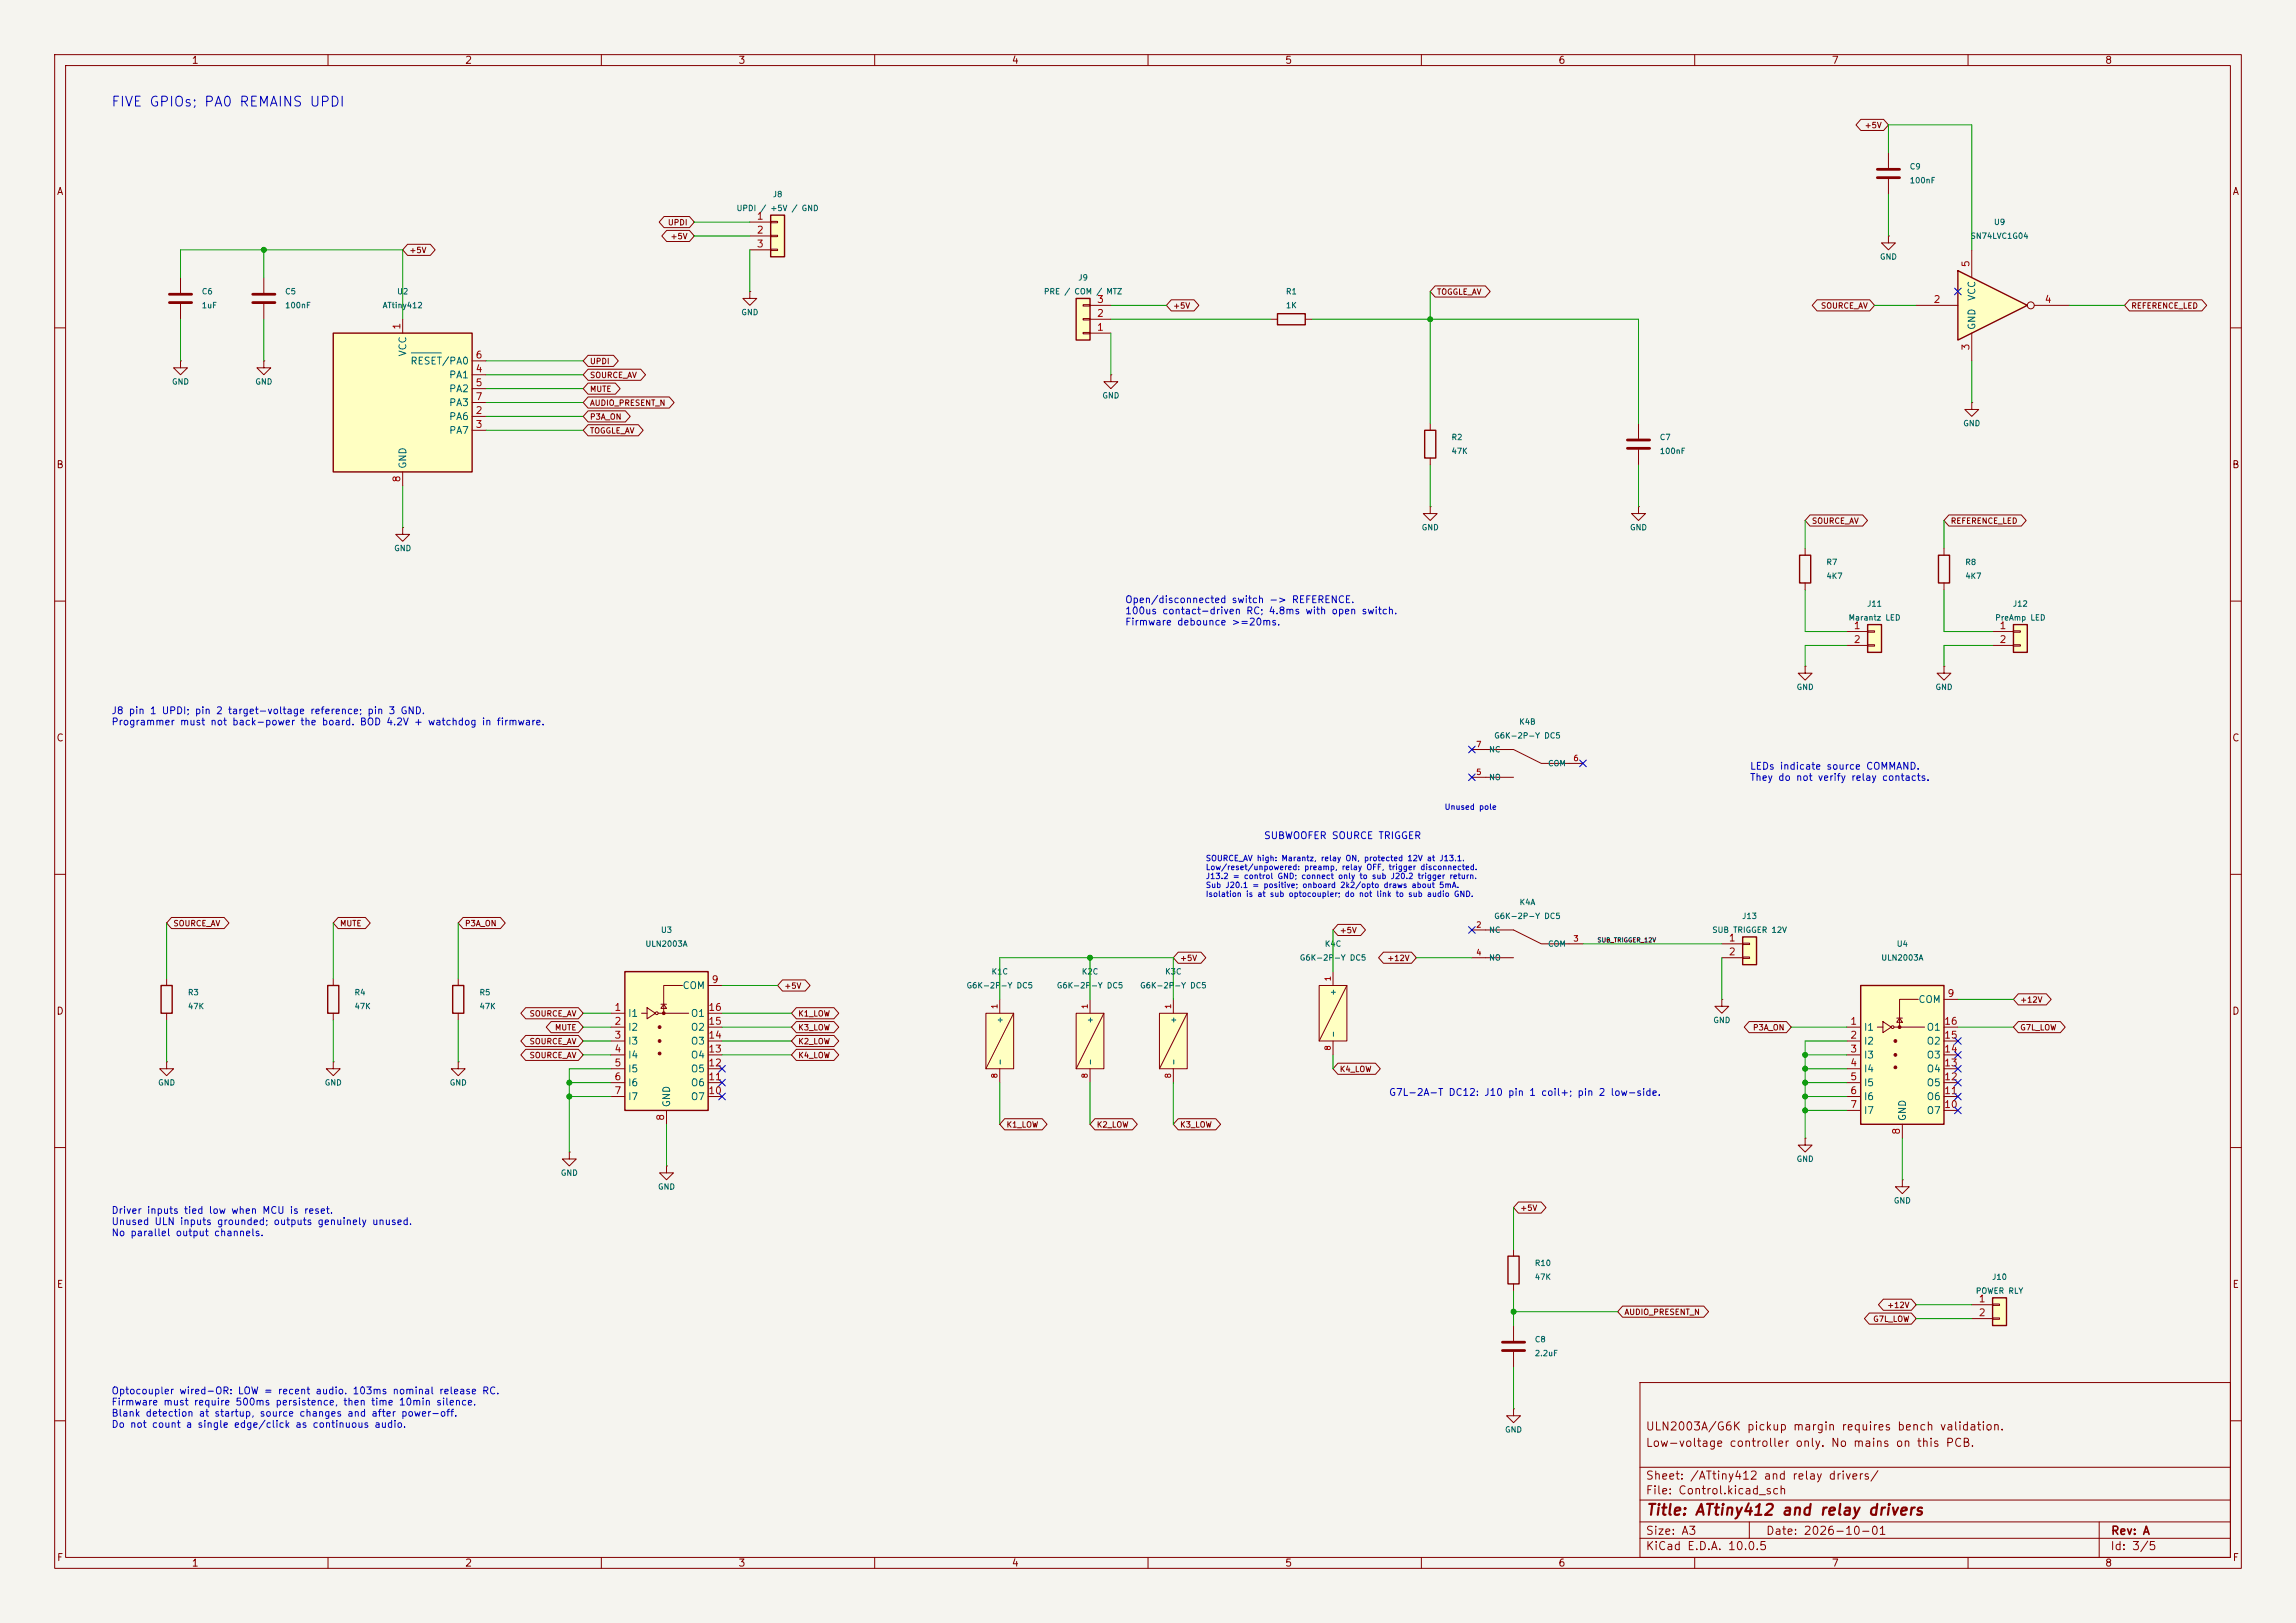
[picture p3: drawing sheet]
<svg xmlns="http://www.w3.org/2000/svg" width="420mm" height="297mm" viewBox="0 0 420 297" stroke-linecap="round" stroke-linejoin="round" font-family="sans-serif">
<defs><g id="words">
<text font-size="2" fill="#840000" x="301" y="277.8">Title: ATtiny412 and relay drivers</text>
<text font-size="1.8" fill="#0000c2" x="20.2" y="20">FIVE GPIOs; PA0 REMAINS UPDI</text>
<g font-size="1.5" fill="#840000">
<text x="300.9" y="262.1">ULN2003A/G6K pickup margin requires bench validation.</text>
<text x="300.9" y="265.1">Low-voltage controller only. No mains on this PCB.</text>
<text x="300.9" y="273.8">File: Control.kicad_sch</text>
<text x="300.9" y="271.1">Sheet: /ATtiny412 and relay drivers/</text>
<text x="300.9" y="281.2">Size: A3</text>
<text x="322.9" y="281.2">Date: 2026-10-01</text>
<text x="386" y="281.2">Rev: A</text>
<text x="300.9" y="284">KiCad E.D.A. 10.0.5</text>
<text x="385.9" y="284">Id: 3/5</text>
</g>
<g font-size="1.3" fill="#840000">
<text x="35" y="12">1</text>
<text x="85" y="12">2</text>
<text x="135" y="12">3</text>
<text x="185" y="12">4</text>
<text x="235" y="12">5</text>
<text x="285" y="12">6</text>
<text x="335" y="12">7</text>
<text x="385" y="12">8</text>
<text x="10.3" y="36">A</text>
<text x="408.3" y="36">A</text>
<text x="10.2" y="86">B</text>
<text x="408.2" y="86">B</text>
<text x="10.2" y="136">C</text>
<text x="408.2" y="136">C</text>
<text x="10.2" y="186">D</text>
<text x="408.2" y="186">D</text>
<text x="10.3" y="236">E</text>
<text x="408.3" y="236">E</text>
<text x="10.3" y="286">F</text>
<text x="35" y="287">1</text>
<text x="85" y="287">2</text>
<text x="135" y="287">3</text>
<text x="185" y="287">4</text>
<text x="235" y="287">5</text>
<text x="285" y="287">6</text>
<text x="335" y="287">7</text>
<text x="385" y="287">8</text>
<text x="408.3" y="286">F</text>
</g>
<g font-size="1.3" fill="#a90000">
<text x="138.3" y="40.5">1</text>
<text x="138.3" y="43">2</text>
<text x="138.3" y="45.6">3</text>
<text x="360.5" y="49" transform="rotate(-90 360.5 49)">5</text>
<text x="200.6" y="58.3">2</text>
<text x="200.6" y="55.7">3</text>
<text x="353.6" y="55.7">2</text>
<text x="373.9" y="55.7">4</text>
<text x="73.5" y="60.4" transform="rotate(-90 73.5 60.4)">1</text>
<text x="86.9" y="65.9">6</text>
<text x="200.6" y="60.8">1</text>
<text x="360.5" y="64.2" transform="rotate(-90 360.5 64.2)">3</text>
<text x="86.9" y="68.4">4</text>
<text x="86.9" y="71">5</text>
<text x="86.9" y="76.1">2</text>
<text x="86.9" y="73.5">7</text>
<text x="86.9" y="78.6">3</text>
<text x="73.5" y="88.4" transform="rotate(-90 73.5 88.4)">8</text>
<text x="339" y="115.4">1</text>
<text x="339" y="118">2</text>
<text x="365.7" y="115.4">1</text>
<text x="365.7" y="118">2</text>
<text x="316.1" y="172.6">1</text>
<text x="316.1" y="175.1">2</text>
<text x="112.3" y="185.3">1</text>
<text x="129.5" y="185.3">16</text>
<text x="130.1" y="180.2">9</text>
<text x="356.1" y="182.7">9</text>
<text x="112.3" y="187.8">2</text>
<text x="112.3" y="190.4">3</text>
<text x="129.5" y="190.4">14</text>
<text x="129.5" y="187.8">15</text>
<text x="338.4" y="187.8">1</text>
<text x="338.4" y="190.4">2</text>
<text x="355.5" y="190.4">15</text>
<text x="355.5" y="187.8">16</text>
<text x="112.3" y="192.9">4</text>
<text x="112.3" y="195.4">5</text>
<text x="112.3" y="198">6</text>
<text x="129.5" y="198">11</text>
<text x="129.5" y="195.4">12</text>
<text x="129.5" y="192.9">13</text>
<text x="338.4" y="192.9">3</text>
<text x="338.4" y="195.4">4</text>
<text x="338.4" y="198">5</text>
<text x="355.5" y="198">12</text>
<text x="355.5" y="195.4">13</text>
<text x="355.5" y="192.9">14</text>
<text x="112.3" y="200.5">7</text>
<text x="129.5" y="200.5">10</text>
<text x="338.4" y="200.5">6</text>
<text x="338.4" y="203.1">7</text>
<text x="355.5" y="203.1">10</text>
<text x="355.5" y="200.5">11</text>
<text x="121.8" y="205.2" transform="rotate(-90 121.8 205.2)">8</text>
<text x="347.8" y="207.7" transform="rotate(-90 347.8 207.7)">8</text>
<text x="361.9" y="238.6">1</text>
<text x="361.9" y="241.2">2</text>
</g>
<g font-size="1.3" fill="#006464">
<text x="361.6" y="55.2" transform="rotate(-90 361.6 55.2)">VCC</text>
<text x="74.6" y="65.3" transform="rotate(-90 74.6 65.3)">VCC</text>
<text x="361.6" y="60.5" transform="rotate(-90 361.6 60.5)">GND</text>
<text x="75" y="67">RESET/PA0</text>
<text x="82.1" y="69.5">PA1</text>
<text x="82.1" y="77.2">PA6</text>
<text x="82.1" y="72.1">PA2</text>
<text x="82.1" y="74.6">PA3</text>
<text x="82.1" y="79.7">PA7</text>
<text x="74.6" y="85.9" transform="rotate(-90 74.6 85.9)">GND</text>
<text x="124.8" y="181.3">COM</text>
<text x="350.8" y="183.8">COM</text>
<text x="114.8" y="186.4">I1</text>
<text x="114.8" y="188.9">I2</text>
<text x="114.8" y="191.5">I3</text>
<text x="126.3" y="191.5">O3</text>
<text x="126.3" y="188.9">O2</text>
<text x="126.3" y="186.4">O1</text>
<text x="340.8" y="188.9">I1</text>
<text x="340.8" y="191.5">I2</text>
<text x="352.3" y="191.5">O2</text>
<text x="352.3" y="188.9">O1</text>
<text x="114.8" y="194">I4</text>
<text x="114.8" y="196.5">I5</text>
<text x="126.3" y="196.5">O5</text>
<text x="126.3" y="194">O4</text>
<text x="340.8" y="194">I3</text>
<text x="340.8" y="196.5">I4</text>
<text x="352.3" y="196.5">O4</text>
<text x="352.3" y="194">O3</text>
<text x="114.8" y="199.1">I6</text>
<text x="114.8" y="201.6">I7</text>
<text x="122.9" y="202.7" transform="rotate(-90 122.9 202.7)">GND</text>
<text x="126.3" y="201.6">O7</text>
<text x="126.3" y="199.1">O6</text>
<text x="340.8" y="199.1">I5</text>
<text x="340.8" y="201.6">I6</text>
<text x="352.3" y="201.6">O6</text>
<text x="352.3" y="199.1">O5</text>
<text x="340.8" y="204.2">I7</text>
<text x="348.9" y="205.3" transform="rotate(-90 348.9 205.3)">GND</text>
<text x="352.3" y="204.2">O7</text>
</g>
<g font-size="1.3" fill="#0000c2">
<text x="205.7" y="110.7">Open/disconnected switch -&gt; REFERENCE.</text>
<text x="205.7" y="112.7">100us contact-driven RC; 4.8ms with open switch.</text>
<text x="205.7" y="114.8">Firmware debounce &gt;=20ms.</text>
<text x="20.3" y="131">J8 pin 1 UPDI; pin 2 target-voltage reference; pin 3 GND.</text>
<text x="20.3" y="133">Programmer must not back-power the board. BOD 4.2V + watchdog in firmware.</text>
<text x="320" y="141.2">LEDs indicate source COMMAND.</text>
<text x="320" y="143.2">They do not verify relay contacts.</text>
<text x="231.1" y="153.9">SUBWOOFER SOURCE TRIGGER</text>
<text x="254" y="200.8">G7L-2A-T DC12: J10 pin 1 coil+; pin 2 low-side.</text>
<text x="20.3" y="222.4">Driver inputs tied low when MCU is reset.</text>
<text x="20.3" y="224.5">Unused ULN inputs grounded; outputs genuinely unused.</text>
<text x="20.3" y="226.5">No parallel output channels.</text>
<text x="20.3" y="255.5">Optocoupler wired-OR: LOW = recent audio. 103ms nominal release RC.</text>
<text x="20.3" y="257.5">Firmware must require 500ms persistence, then time 10min silence.</text>
<text x="20.3" y="259.5">Blank detection at startup, source changes and after power-off.</text>
<text x="20.3" y="261.6">Do not count a single edge/click as continuous audio.</text>
</g>
<g font-size="1" fill="#840000">
<text x="341" y="23.7">+5V</text>
<text x="122.1" y="41.5">UPDI</text>
<text x="74.8" y="46.6">+5V</text>
<text x="122.6" y="44">+5V</text>
<text x="214.5" y="56.7">+5V</text>
<text x="262.8" y="54.2">TOGGLE_AV</text>
<text x="333" y="56.7">SOURCE_AV</text>
<text x="389.8" y="56.7">REFERENCE_LED</text>
<text x="107.8" y="66.9">UPDI</text>
<text x="107.8" y="69.4">SOURCE_AV</text>
<text x="107.8" y="72">MUTE</text>
<text x="107.8" y="77">P3A_ON</text>
<text x="107.8" y="74.5">AUDIO_PRESENT_N</text>
<text x="107.8" y="79.6">TOGGLE_AV</text>
<text x="331.3" y="96.1">SOURCE_AV</text>
<text x="356.7" y="96.1">REFERENCE_LED</text>
<text x="31.6" y="169.8">SOURCE_AV</text>
<text x="62.1" y="169.8">MUTE</text>
<text x="85" y="169.8">P3A_ON</text>
<text x="245" y="171">+5V</text>
<text x="215.8" y="176.1">+5V</text>
<text x="253.7" y="176.1">+12V</text>
<text x="143.4" y="181.2">+5V</text>
<text x="369.4" y="183.7">+12V</text>
<text x="96.8" y="191.3">SOURCE_AV</text>
<text x="96.8" y="186.3">SOURCE_AV</text>
<text x="101.4" y="188.8">MUTE</text>
<text x="145.9" y="188.8">K3_LOW</text>
<text x="145.9" y="191.3">K2_LOW</text>
<text x="145.9" y="186.3">K1_LOW</text>
<text x="320.6" y="188.8">P3A_ON</text>
<text x="369.4" y="188.8">G7L_LOW</text>
<text x="96.8" y="193.9">SOURCE_AV</text>
<text x="145.9" y="193.9">K4_LOW</text>
<text x="245" y="196.4">K4_LOW</text>
<text x="184" y="206.6">K1_LOW</text>
<text x="200.5" y="206.6">K2_LOW</text>
<text x="215.8" y="206.6">K3_LOW</text>
<text x="278" y="221.8">+5V</text>
<text x="345.1" y="239.6">+12V</text>
<text x="297.1" y="240.9">AUDIO_PRESENT_N</text>
<text x="342.5" y="242.1">G7L_LOW</text>
</g>
<g font-size="1" fill="#006464">
<text x="349.2" y="31.2">C9</text>
<text x="349.2" y="33.8">100nF</text>
<text x="134.6" y="38.9">UPDI / +5V / GND</text>
<text x="141.3" y="36.3">J8</text>
<text x="364.6" y="41.4">U9</text>
<text x="343.8" y="47.8">GND</text>
<text x="360.4" y="43.9">SN74LVC1G04</text>
<text x="197.1" y="51.6">J9</text>
<text x="36.8" y="54.1">C6</text>
<text x="36.8" y="56.6">1uF</text>
<text x="52.1" y="54.1">C5</text>
<text x="52.1" y="56.6">100nF</text>
<text x="69.9" y="56.6">ATtiny412</text>
<text x="72.5" y="54.1">U2</text>
<text x="135.5" y="57.9">GND</text>
<text x="190.9" y="54.1">PRE / COM / MTZ</text>
<text x="235.1" y="54.1">R1</text>
<text x="235.1" y="56.6">1K</text>
<text x="31.4" y="70.6">GND</text>
<text x="46.6" y="70.6">GND</text>
<text x="201.6" y="73.2">GND</text>
<text x="265.4" y="80.8">R2</text>
<text x="265.4" y="83.3">47K</text>
<text x="303.5" y="80.8">C7</text>
<text x="303.5" y="83.3">100nF</text>
<text x="359" y="78.2">GND</text>
<text x="72" y="101.1">GND</text>
<text x="260" y="97.3">GND</text>
<text x="298.1" y="97.3">GND</text>
<text x="334" y="103.6">R7</text>
<text x="334" y="106.2">4K7</text>
<text x="359.4" y="103.6">R8</text>
<text x="359.4" y="106.2">4K7</text>
<text x="338.1" y="113.8">Marantz LED</text>
<text x="341.4" y="111.3">J11</text>
<text x="364.9" y="113.8">PreAmp LED</text>
<text x="368.1" y="111.3">J12</text>
<text x="328.6" y="126.5">GND</text>
<text x="354" y="126.5">GND</text>
<text x="272.3" y="137.9">NC</text>
<text x="273.2" y="135.4">G6K-2P-Y DC5</text>
<text x="277.8" y="132.8">K4B</text>
<text x="272.3" y="143">NO</text>
<text x="283.1" y="140.5">COM</text>
<text x="277.9" y="165.9">K4A</text>
<text x="118" y="173.5">ULN2003A</text>
<text x="120.8" y="170.9">U3</text>
<text x="242.2" y="173.5">K4C</text>
<text x="272.3" y="170.9">NC</text>
<text x="273.2" y="168.4">G6K-2P-Y DC5</text>
<text x="283.1" y="173.5">COM</text>
<text x="313.1" y="170.9">SUB TRIGGER 12V</text>
<text x="318.6" y="168.4">J13</text>
<text x="346.9" y="173.5">U4</text>
<text x="181.3" y="178.6">K1C</text>
<text x="197.8" y="178.6">K2C</text>
<text x="213" y="178.6">K3C</text>
<text x="237.7" y="176">G6K-2P-Y DC5</text>
<text x="272.3" y="176">NO</text>
<text x="344" y="176">ULN2003A</text>
<text x="34.3" y="182.4">R3</text>
<text x="34.3" y="184.9">47K</text>
<text x="64.8" y="182.4">R4</text>
<text x="64.8" y="184.9">47K</text>
<text x="87.6" y="182.4">R5</text>
<text x="87.6" y="184.9">47K</text>
<text x="176.7" y="181.1">G6K-2P-Y DC5</text>
<text x="193.2" y="181.1">G6K-2P-Y DC5</text>
<text x="208.5" y="181.1">G6K-2P-Y DC5</text>
<text x="244.6" y="182.3" transform="rotate(-90 244.6 182.3)">+</text>
<text x="183.6" y="187.4" transform="rotate(-90 183.6 187.4)">+</text>
<text x="200.2" y="187.4" transform="rotate(-90 200.2 187.4)">+</text>
<text x="215.4" y="187.4" transform="rotate(-90 215.4 187.4)">+</text>
<text x="244.6" y="190" transform="rotate(-90 244.6 190)">-</text>
<text x="313.3" y="187.5">GND</text>
<text x="183.6" y="195.1" transform="rotate(-90 183.6 195.1)">-</text>
<text x="200.2" y="195.1" transform="rotate(-90 200.2 195.1)">-</text>
<text x="215.4" y="195.1" transform="rotate(-90 215.4 195.1)">-</text>
<text x="28.8" y="198.9">GND</text>
<text x="59.3" y="198.9">GND</text>
<text x="82.2" y="198.9">GND</text>
<text x="102.5" y="215.4">GND</text>
<text x="328.6" y="212.9">GND</text>
<text x="120.3" y="217.9">GND</text>
<text x="346.3" y="220.5">GND</text>
<text x="280.7" y="231.9">R10</text>
<text x="280.7" y="234.4">47K</text>
<text x="361.3" y="237">POWER RLY</text>
<text x="364.3" y="234.4">J10</text>
<text x="280.7" y="245.9">C8</text>
<text x="280.7" y="248.4">2.2uF</text>
<text x="275.2" y="262.4">GND</text>
</g>
<g font-size="1" fill="#a90000">
<text x="269.9" y="137">7</text>
<text x="269.9" y="142.1">5</text>
<text x="287.7" y="139.5">6</text>
<text x="269.9" y="170">2</text>
<text x="287.7" y="172.5">3</text>
<text x="243.7" y="179.7" transform="rotate(-90 243.7 179.7)">1</text>
<text x="269.9" y="175.1">4</text>
<text x="182.7" y="184.7" transform="rotate(-90 182.7 184.7)">1</text>
<text x="199.2" y="184.7" transform="rotate(-90 199.2 184.7)">1</text>
<text x="214.4" y="184.7" transform="rotate(-90 214.4 184.7)">1</text>
<text x="182.7" y="197.4" transform="rotate(-90 182.7 197.4)">8</text>
<text x="199.2" y="197.4" transform="rotate(-90 199.2 197.4)">8</text>
<text x="214.4" y="197.4" transform="rotate(-90 214.4 197.4)">8</text>
<text x="243.7" y="192.4" transform="rotate(-90 243.7 192.4)">8</text>
</g>
<g font-size="1" fill="#0000c2">
<text x="264.2" y="148.4">Unused pole</text>
<text x="220.5" y="157.8">SOURCE_AV high: Marantz, relay ON, protected 12V at J13.1.</text>
<text x="220.5" y="159.5">Low/reset/unpowered: preamp, relay OFF, trigger disconnected.</text>
<text x="220.5" y="161.1">J13.2 = control GND; connect only to sub J20.2 trigger return.</text>
<text x="220.5" y="162.7">Sub J20.1 = positive; onboard 2k2/opto draws about 5mA.</text>
<text x="220.5" y="164.4">Isolation is at sub optocoupler; do not link to sub audio GND.</text>
</g>
<text font-size=".8" fill="#0f0f0f" x="292.1" y="172.6">SUB_TRIGGER_12V</text>
</g></defs>
<path d="M0 0h420v297h-420z" fill="#f5f4ef" stroke="#f5f4ef" stroke-width=".18"/>
<g fill="none" stroke="#840000" stroke-width=".18">
<path d="M10 10h400v277h-400zM12 12h396v273h-396zM60 10v2M110 10v2M160 10v2M210 10v2M260 10v2M310 10v2M360 10v2M10 60h2M408 60h2M10 110h2"/>
<path d="M408 110h2M10 160h2M408 160h2M10 210h2M408 210h2M300 253h108v32h-108zM10 260h2M300 278.5h108M300 274.5h108M300 268.5h108M320 278.5v3M384 278.5v6.5"/>
<path d="M408 260h2M60 285v2M110 285v2M160 285v2M210 285v2M260 285v2M300 281.5h108M310 285v2M360 285v2"/>
</g>
<path d="M196.8 54.6h2.6v7.6h-2.6z" fill="#ffffc2"/>
<path d="M196.8 54.6h2.6v7.6h-2.6z" fill="none" stroke="#840000" stroke-width=".25"/>
<path d="M198.1 58.3h1.3v.2h-1.3zM198.1 55.8h1.3v.2h-1.3zM199.4 58.4h3.8M199.4 55.9h3.8M198.1 60.8h1.3v.3h-1.3zM199.4 61h3.8" fill="none" stroke="#840000" stroke-width=".18"/>
<path d="M340.4 180.3h15.2v25.4h-15.2z" fill="#ffffc2"/>
<path d="M340.4 180.3h15.2v25.4h-15.2z" fill="none" stroke="#840000" stroke-width=".25"/>
<g fill="none" stroke="#840000" stroke-width=".18">
<path d="M48.3 50.8v2.8M48.3 55.6v2.8M33 66v1.3h1.3l-1.3 1.3-1.3-1.3h1.3M33 66h.1M48.3 66v1.3h1.2l-1.2 1.3-1.3-1.3h1.3M48.3 66h.1M337.8 188h2.6M337.8 190.5h2.6M337.8 193h2.6M337.8 195.6h2.6M337.8 198.1h2.6M343.4 188h1"/>
<path d="M344.4 186.9l1.5 1.1-1.5 1zM346.5 188h5.5M347 186.3h1M347.5 186.3l.5 .8h-1zM350.9 182.9h-3.4v5.1M355.6 188h2.5M355.6 190.5h2.5M355.6 193h2.5M355.6 195.6h2.5M355.6 198.1h2.5M355.6 182.9h2.5M337.8 200.7h2.6"/>
<path d="M337.8 203.2h2.6M348 205.7v2.6M355.6 200.7h2.5M355.6 203.2h2.5"/>
<circle cx="346.2" cy="188" r=".25"/>
</g>
<g fill="#840000" stroke="#840000" stroke-width=".18">
<circle cx="346.7" cy="190.5" r=".25"/>
<circle cx="346.7" cy="193" r=".25"/>
<circle cx="346.7" cy="195.3" r=".25"/>
<circle cx="347.5" cy="188" r=".25"/>
</g>
<path d="M46.2 53.8h4.1M46.2 55.4h4.1" fill="none" stroke="#840000" stroke-width=".51"/>
<path d="M61 61h25.4v25.4h-25.4z" fill="#ffffc2"/>
<path d="M61 61h25.4v25.4h-25.4z" fill="none" stroke="#840000" stroke-width=".25"/>
<g fill="none" stroke="#840000" stroke-width=".18">
<path d="M73.7 58.4v2.6M86.4 76.2h2.5M86.4 78.7h2.5M86.4 68.6h2.5M86.4 71.1h2.5M86.4 66h2.5M86.4 73.7h2.5M73.7 96.5v1.3h1.2l-1.2 1.3-1.3-1.3h1.3M73.7 96.5h.1M73.7 86.4v2.5M330.2 121.9v1.3h1.3l-1.3 1.3-1.3-1.3h1.3M330.2 121.9h.1"/>
<path d="M355.6 121.9v1.3h1.3l-1.3 1.3-1.3-1.3h1.3M355.6 121.9h.1"/>
</g>
<path d="M75.2 64.6h5.5" fill="none" stroke="#006464" stroke-width=".18"/>
<path d="M180.3 185.4h5.1v10.2h-5.1z" fill="#ffffc2"/>
<path d="M180.3 185.4h5.1v10.2h-5.1zM182.9 182.9v2.5M182.9 195.6v2.5M185.4 185.4l-5.1 10.2" fill="none" stroke="#840000" stroke-width=".18"/>
<path d="M114.3 177.8h15.2v25.4h-15.2z" fill="#ffffc2"/>
<path d="M114.3 177.8h15.2v25.4h-15.2z" fill="none" stroke="#840000" stroke-width=".25"/>
<g fill="none" stroke="#840000" stroke-width=".18">
<path d="M111.8 185.4h2.5M111.8 188h2.5M111.8 190.5h2.5M111.8 193h2.5M111.8 195.6h2.5M111.8 198.1h2.5M117.3 185.4h1.1M118.4 184.4l1.5 1-1.5 1zM120.4 185.4h5.6M120.9 183.8h1M121.4 183.8l.5 .7h-1zM124.8 180.3h-3.4v5.1"/>
<path d="M129.5 185.4h2.6M129.5 188h2.6M129.5 190.5h2.6M129.5 193h2.6M129.5 195.6h2.6M129.5 198.1h2.6M129.5 180.3h2.6M111.8 200.7h2.5M121.9 203.2v2.5M129.5 200.7h2.6"/>
<circle cx="120.1" cy="185.4" r=".25"/>
</g>
<g fill="#840000" stroke="#840000" stroke-width=".18">
<circle cx="120.6" cy="188" r=".25"/>
<circle cx="120.6" cy="190.5" r=".25"/>
<circle cx="120.6" cy="192.8" r=".25"/>
<circle cx="121.4" cy="185.4" r=".25"/>
</g>
<path d="M196.8 185.4h5.1v10.2h-5.1z" fill="#ffffc2"/>
<path d="M360.7 73.7v1.2h1.2l-1.2 1.3-1.3-1.3h1.3M360.7 73.7h.1M196.8 185.4h5.1v10.2h-5.1zM199.4 182.9v2.5M199.4 195.6v2.5M201.9 185.4l-5.1 10.2" fill="none" stroke="#840000" stroke-width=".18"/>
<path d="M358.1 49.5l12.7 6.4-12.7 6.3z" fill="#ffffc2"/>
<path d="M358.1 49.5l12.7 6.4-12.7 6.3z" fill="none" stroke="#840000" stroke-width=".25"/>
<g fill="none" stroke="#840000" stroke-width=".18">
<path d="M345.4 43.2v1.3h1.3l-1.3 1.2-1.2-1.2h1.2M345.4 43.2h.1M350.5 55.9h7.6M360.7 45.7v5.1M372.1 55.9h6.4M203.2 68.6v1.3h1.3l-1.3 1.2-1.3-1.2h1.3M203.2 68.6h.1M360.7 61v5M330.2 208.3v1.3h1.3l-1.3 1.2-1.3-1.2h1.3M330.2 208.3h.1M348 215.9v1.3h1.2l-1.2 1.2-1.3-1.2h1.3M348 215.9h.1"/>
<circle cx="371.5" cy="55.9" r=".63"/>
</g>
<path d="M364.5 237.5h2.5v5.1h-2.5z" fill="#ffffc2"/>
<path d="M354.6 101.6h2v5.1h-2zM364.5 237.5h2.5v5.1h-2.5z" fill="none" stroke="#840000" stroke-width=".25"/>
<path d="M355.6 100.3v1.3M355.6 106.7v1.3M360.7 238.8h3.8M364.5 238.6h1.3v.3h-1.3zM360.7 241.3h3.8M364.5 241.2h1.3v.2h-1.3z" fill="none" stroke="#840000" stroke-width=".18"/>
<path d="M368.3 114.3h2.5v5.1h-2.5z" fill="#ffffc2"/>
<path d="M368.3 114.3h2.5v5.1h-2.5zM275.8 229.9h2.1v5h-2.1z" fill="none" stroke="#840000" stroke-width=".25"/>
<path d="M364.5 115.6h3.8M364.5 118.1h3.8M368.3 115.4h1.3v.3h-1.3zM368.3 118h1.3v.2h-1.3zM269.2 170.2h7.7l5 2.5h7.7M269.2 175.3h7.7M276.9 228.6v1.3M276.9 234.9v1.3M276.9 257.8v1.3h1.2l-1.2 1.2-1.3-1.2h1.3M276.9 257.8h.1" fill="none" stroke="#840000" stroke-width=".18"/>
<path d="M241.3 180.3h5.1v10.2h-5.1z" fill="#ffffc2"/>
<path d="M61 179.1v1.2M243.8 177.8v2.5M61 194.3v1.3h1.2l-1.2 1.3-1.3-1.3h1.3M61 194.3h.1M61 185.4v1.3M241.3 180.3h5.1v10.2h-5.1zM243.8 190.5v2.5M246.4 180.3l-5.1 10.2M276.9 242.6v2.8M276.9 247.4v2.8" fill="none" stroke="#840000" stroke-width=".18"/>
<path d="M274.8 245.6h4.1M274.8 247.1h4.1" fill="none" stroke="#840000" stroke-width=".51"/>
<path d="M59.9 180.3h2.1v5.1h-2.1z" fill="none" stroke="#840000" stroke-width=".25"/>
<path d="M341.6 114.3h2.6v5.1h-2.6z" fill="#ffffc2"/>
<path d="M329.2 101.6h2v5.1h-2zM341.6 114.3h2.6v5.1h-2.6zM29.5 180.3h2v5.1h-2zM82.8 180.3h2v5.1h-2z" fill="none" stroke="#840000" stroke-width=".25"/>
<g fill="none" stroke="#840000" stroke-width=".18">
<path d="M330.2 100.3v1.3M330.2 106.7v1.3M337.8 115.6h3.8M337.8 118.1h3.8M341.6 115.4h1.3v.3h-1.3zM341.6 118h1.3v.2h-1.3zM30.5 179.1v1.2M83.8 179.1v1.2M30.5 194.3v1.3h1.2l-1.2 1.3-1.3-1.3h1.3M30.5 194.3h.1M30.5 185.4v1.3M83.8 194.3v1.3h1.3l-1.3 1.3-1.3-1.3h1.3"/>
<path d="M83.8 194.3h.1M83.8 185.4v1.3M315 182.9v1.3h1.2l-1.2 1.2-1.3-1.2h1.3M315 182.9h.1M104.1 210.8v1.3h1.3l-1.3 1.3-1.2-1.3h1.2M104.1 210.8h.1M121.9 213.4v1.2h1.3l-1.3 1.3-1.3-1.3h1.3M121.9 213.4h.1"/>
</g>
<path d="M212.1 185.4h5.1v10.2h-5.1z" fill="#ffffc2"/>
<path d="M269.2 137.2h7.7l5 2.5h7.7M269.2 142.2h7.7M212.1 185.4h5.1v10.2h-5.1zM214.6 182.9v2.5M214.6 195.6v2.5M217.2 185.4l-5.1 10.2" fill="none" stroke="#840000" stroke-width=".18"/>
<path d="M318.8 171.5h2.5v5h-2.5z" fill="#ffffc2"/>
<path d="M318.8 171.5h2.5v5h-2.5z" fill="none" stroke="#840000" stroke-width=".25"/>
<path d="M345.4 27.9v2.8M345.4 32.8v2.8M299.7 77.5v2.8M299.7 92.7v1.3h1.3l-1.3 1.3-1.3-1.3h1.3M299.7 92.7h.1M299.7 82.3v2.8M315 172.7h3.8M315 175.3h3.8M318.8 172.6h1.2v.2h-1.2zM318.8 175.1h1.2v.3h-1.2z" fill="none" stroke="#840000" stroke-width=".18"/>
<path d="M343.4 31h4.1M343.4 32.5h4.1M297.7 80.5h4.1M297.7 82h4.1" fill="none" stroke="#840000" stroke-width=".51"/>
<path d="M141 39.4h2.5v7.6h-2.5z" fill="#ffffc2"/>
<path d="M141 39.4h2.5v7.6h-2.5zM233.7 57.4h5.1v2h-5.1zM260.6 78.7h2v5.1h-2z" fill="none" stroke="#840000" stroke-width=".25"/>
<g fill="none" stroke="#840000" stroke-width=".18">
<path d="M121.5 39.6h4.6l.9 1-.9 1.1h-4.6l-.9-1.1zM340.4 21.8h4.2l.8 1.1-.8 1h-4.2l-.9-1zM33 50.8v2.8M33 55.6v2.8M74.5 44.7h4.2l.9 1-.9 1h-4.2l-.8-1zM121.9 42.2h4.2l.9 1-.9 1h-4.2l-.8-1zM137.2 53.3v1.3h1.2l-1.2 1.3-1.3-1.3h1.3M137.2 53.3h.1M137.2 40.6h3.8M137.2 43.2h3.8M137.2 45.7h3.8M141 40.5h1.2v.3h-1.2z"/>
<path d="M141 43.1h1.2v.2h-1.2zM141 45.6h1.2v.2h-1.2zM214.2 54.9h4.2l.9 1-.9 1h-4.2l-.8-1zM232.4 58.4h1.3M238.8 58.4h1.2M262.5 52.3h9.2l.9 1-.9 1.1h-9.2l-.9-1.1zM332.4 54.9h9.6l.9 1-.9 1h-9.6l-.9-1zM389.5 54.9h13.3l.9 1-.9 1h-13.3l-.9-1zM107.6 65h4.6l.9 1-.9 1.1h-4.6l-.9-1.1zM107.6 67.6h9.6l.9 1-.9 1h-9.6l-.9-1zM107.6 70.1h5l.8 1-.8 1h-5l-.9-1zM107.6 75.2h6.8l.9 1-.9 1h-6.8l-.9-1z"/>
<path d="M107.6 77.7h9.2l.9 1-.9 1.1h-9.2l-.9-1.1zM107.6 72.6h14.8l.9 1.1-.9 1h-14.8l-.9-1zM261.6 77.5v1.2M261.6 92.7v1.3h1.3l-1.3 1.3-1.3-1.3h1.3M261.6 92.7h.1M261.6 83.8v1.3M331.1 94.2h9.6l.9 1.1-.9 1h-9.6l-.9-1zM356.5 94.2h13.2l.9 1.1-.9 1h-13.2l-.9-1zM31.4 167.9h9.6l.9 1-.9 1h-9.6l-.9-1zM61.8 167.9h5l.9 1-.9 1h-5l-.8-1zM84.7 167.9h6.8l.9 1-.9 1h-6.8l-.9-1zM143.1 179.3h4.2l.9 1-.9 1.1h-4.2l-.9-1.1z"/>
<path d="M215.5 174.2h4.2l.9 1.1-.9 1h-4.2l-.9-1zM244.7 169.2h4.2l.9 1-.9 1h-4.2l-.9-1zM253.1 174.2h5.1l.9 1.1-.9 1h-5.1l-.9-1zM96.2 192h9.6l.9 1-.9 1.1h-9.6l-.9-1.1zM96.2 189.5h9.6l.9 1-.9 1h-9.6l-.9-1zM96.2 184.4h9.6l.9 1-.9 1h-9.6l-.9-1zM100.8 186.9h5l.9 1.1-.9 1h-5l-.9-1zM145.7 186.9h6.8l.9 1.1-.9 1h-6.8l-.9-1zM145.7 189.5h6.8l.9 1-.9 1h-6.8l-.9-1zM145.7 192h6.8l.9 1-.9 1.1h-6.8l-.9-1.1zM145.7 184.4h6.8l.9 1-.9 1h-6.8l-.9-1zM244.7 194.6h6.9l.9 1-.9 1h-6.9l-.9-1z"/>
<path d="M319.9 186.9h6.9l.9 1.1-.9 1h-6.9l-.8-1zM369.2 181.9h5.1l.9 1-.9 1h-5.1l-.9-1zM369.2 186.9h7.7l.9 1.1-.9 1h-7.7l-.9-1zM183.8 204.7h6.8l.9 1-.9 1.1h-6.8l-.9-1.1zM200.3 204.7h6.9l.8 1-.8 1.1h-6.9l-.9-1.1zM215.5 204.7h6.9l.9 1-.9 1.1h-6.9l-.9-1.1zM277.7 220h4.2l.9 1-.9 1h-4.2l-.8-1zM296.8 239h14.9l.8 1-.8 1h-14.9l-.9-1zM344.5 237.7h5.1l.9 1.1-.9 1h-5.1l-.9-1zM341.9 240.3h7.7l.9 1-.9 1h-7.7l-.9-1z"/>
</g>
<path d="M31 53.8h4.1M31 55.4h4.1" fill="none" stroke="#840000" stroke-width=".51"/>
<g fill="none" stroke="#009600" stroke-width=".18">
<path d="M345.4 27.9v-5h15.3v22.8M345.4 35.6v7.6M33 50.8v-5.1h40.7v12.7M33 58.4v7.6M48.3 45.7v5.1M48.3 58.4v7.6M127 40.6h10.2M127 43.2h10.2M137.2 45.7v7.6M203.2 55.9h10.2M203.2 58.4h29.2M240 58.4h59.7v19.1"/>
<path d="M261.6 53.3v24.2M342.9 55.9h7.6M378.5 55.9h10.1M88.9 76.2h17.8M88.9 78.7h17.8M88.9 71.1h17.8M88.9 73.7h17.8M88.9 68.6h17.8M88.9 66h17.8M203.2 61v7.6M360.7 66v7.7M73.7 88.9v7.6"/>
<path d="M261.6 85.1v7.6M299.7 85.1v7.6M330.2 95.3v5M355.6 95.3v5M330.2 108v7.6h7.6M337.8 118.1h-7.6v3.8M355.6 108v7.6h8.9M364.5 118.1h-8.9v3.8M30.5 168.9v10.2M61 168.9v10.2M83.8 168.9v10.2M199.4 175.3v7.6"/>
<path d="M243.8 170.2v7.6M259.1 175.3h10.1M289.6 172.7h25.4M315 175.3v7.6M30.5 186.7v7.6M61 186.7v7.6M83.8 186.7v7.6M104.1 198.1h7.7M106.7 188h5.1M106.7 193h5.1M106.7 190.5h5.1M106.7 185.4h5.1"/>
<path d="M111.8 195.6h-7.7v15.2M132.1 188h12.7M132.1 193h12.7M132.1 190.5h12.7M132.1 185.4h12.7M132.1 180.3h10.1M182.9 182.9v-7.6h31.7v7.6M182.9 198.1v7.6M199.4 198.1v7.6M214.6 198.1v7.6M243.8 193v2.6M327.7 188h10.1"/>
<path d="M330.2 198.1h7.6M330.2 193h7.6M330.2 195.6h7.6M337.8 190.5h-7.6v17.8M358.1 188h10.2M358.1 182.9h10.2M104.1 200.7h7.7M121.9 205.7v7.7M330.2 200.7h7.6M330.2 203.2h7.6M348 208.3v7.6M276.9 221v7.6"/>
<path d="M276.9 236.2v6.4M350.5 238.8h10.2M276.9 250.2v7.6M276.9 240h19M350.5 241.3h10.2"/>
</g>
<g fill="none" stroke="#000084" stroke-width=".18">
<path d="M357.5 52.7l1.2 1.2M358.7 52.7l-1.2 1.2M268.6 136.6l1.2 1.2M269.8 136.6l-1.2 1.2M289 139.1l1.2 1.2M290.2 139.1l-1.2 1.2M268.6 141.6l1.2 1.2M269.8 141.6l-1.2 1.2M268.6 169.6l1.2 1.2M269.8 169.6l-1.2 1.2M131.5 195l1.2 1.2M131.5 197.5l1.2 1.2"/>
<path d="M132.7 195l-1.2 1.2M132.7 197.5l-1.2 1.2M357.5 189.9l1.2 1.2M357.5 192.4l1.2 1.2M357.5 195l1.2 1.2M357.5 197.5l1.2 1.2M358.7 189.9l-1.2 1.2M358.7 192.4l-1.2 1.2M358.7 195l-1.2 1.2M358.7 197.5l-1.2 1.2M131.5 200.1l1.2 1.2M132.7 200.1l-1.2 1.2"/>
<path d="M357.5 200.1l1.2 1.2M357.5 202.6l1.2 1.2M358.7 200.1l-1.2 1.2M358.7 202.6l-1.2 1.2"/>
</g>
<g fill="#009600" stroke="#009600" stroke-width=".18">
<circle cx="330.2" cy="195.6" r=".46"/>
<circle cx="330.2" cy="193" r=".46"/>
<circle cx="261.6" cy="58.4" r=".46"/>
<circle cx="330.2" cy="198.1" r=".46"/>
<circle cx="48.3" cy="45.7" r=".46"/>
<circle cx="330.2" cy="200.7" r=".46"/>
<circle cx="330.2" cy="203.2" r=".46"/>
<circle cx="276.9" cy="240" r=".46"/>
<circle cx="104.1" cy="200.7" r=".46"/>
<circle cx="104.1" cy="198.1" r=".46"/>
<circle cx="199.4" cy="175.3" r=".46"/>
</g>
<use href="#words"/>
</svg>
